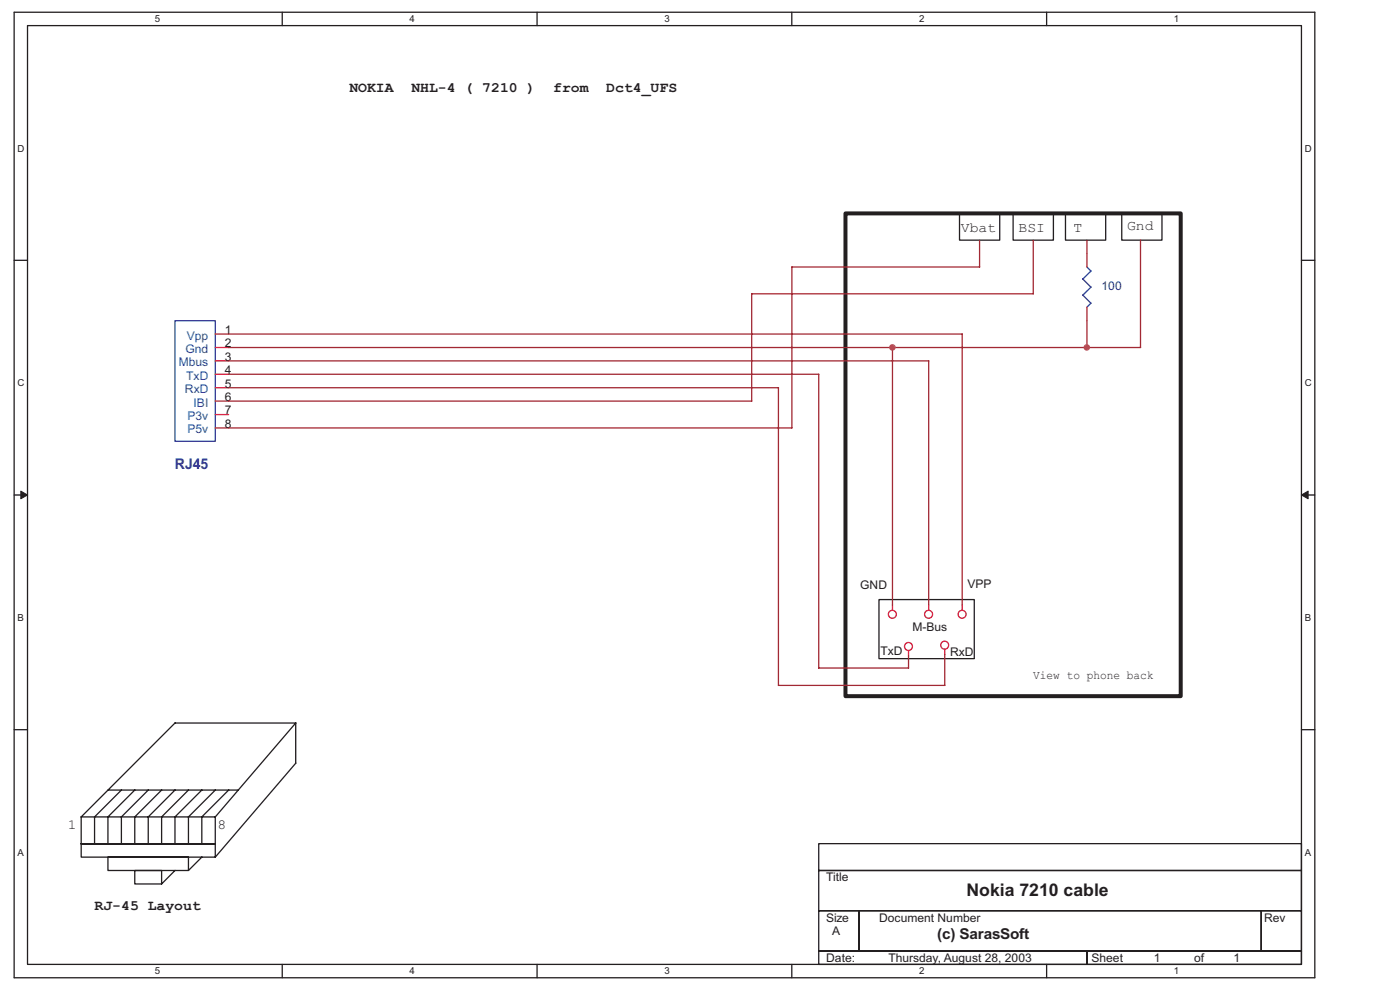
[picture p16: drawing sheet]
<svg xmlns="http://www.w3.org/2000/svg" width="297mm" height="210mm" viewBox="0 0 297 210" stroke-linecap="round" stroke-linejoin="round" font-family="sans-serif">
<defs><g id="words">
<text font-size="3.7" fill="#231f20" x="205" y="190.1">Nokia 7210 cable</text>
<text font-size="3.2" fill="#231f20" x="198.8" y="199.2">(c) SarasSoft</text>
<text font-size="3.1" fill="#2e3090" x="37.1" y="99.4">RJ45</text>
<g font-size="3" fill="#231f20">
<text x="74.1" y="19.4">NOKIA</text>
<text x="87.3" y="19.4">NHL-4 ( 7210 )</text>
<text x="117.4" y="19.4">from</text>
<text x="128.6" y="19.4">Dct4_UFS</text>
<text x="203.8" y="49.2">Vbat</text>
<text x="216.1" y="49.2">BSI</text>
<text x="227.7" y="49.2">T</text>
<text x="239.1" y="48.9">Gnd</text>
<text x="14.4" y="175.8">1</text>
<text x="46.1" y="175.8">8</text>
<text x="20.1" y="193">RJ-45 Layout</text>
</g>
<text font-size="2.6" fill="#231f20" x="219.2" y="144">View to phone back</text>
<text font-size="2.5" fill="#2e3090" x="233.7" y="61.5">100</text>
<g font-size="2.5" fill="#231f20">
<text x="47.7" y="70.8">1</text>
<text x="47.7" y="73.7">2</text>
<text x="47.7" y="76.5">3</text>
<text x="47.7" y="79.4">4</text>
<text x="47.7" y="82.2">5</text>
<text x="47.7" y="85.1">6</text>
<text x="47.7" y="87.9">7</text>
<text x="47.7" y="90.8">8</text>
<text x="182.5" y="124.9">GND</text>
<text x="205.2" y="124.7">VPP</text>
<text x="193.6" y="133.8">M-Bus</text>
<text x="186.8" y="138.9">TxD</text>
<text x="201.6" y="139.2">RxD</text>
<text x="175.3" y="187">Title</text>
<text x="175.3" y="195.5">Size</text>
<text x="186.5" y="195.5">Document Number</text>
<text x="268.2" y="195.5">Rev</text>
<text x="176.5" y="198.3">A</text>
<text x="175.3" y="204">Date:</text>
<text x="188.5" y="204">Thursday, August 28, 2003</text>
<text x="231.6" y="204">Sheet</text>
<text x="244.8" y="204">1</text>
<text x="253.3" y="204">of</text>
<text x="261.7" y="204">1</text>
</g>
<g font-size="2.5" fill="#14589f">
<text x="37.9" y="77.7">Mbus</text>
<text x="39.4" y="74.9">Gnd</text>
<text x="39.6" y="72">Vpp</text>
<text x="39.2" y="83.4">RxD</text>
<text x="39.5" y="80.6">TxD</text>
<text x="39.8" y="89.1">P3v</text>
<text x="41.1" y="86.2">IBI</text>
<text x="39.8" y="91.9">P5v</text>
</g>
<g font-size="2" fill="#231f20">
<text x="32.8" y="4.7">5</text>
<text x="86.9" y="4.7">4</text>
<text x="140.9" y="4.7">3</text>
<text x="195" y="4.7">2</text>
<text x="249" y="4.7">1</text>
<text x="3.7" y="32.2">D</text>
<text x="276.8" y="32.2">D</text>
<text x="3.7" y="82">C</text>
<text x="276.8" y="82">C</text>
<text x="3.7" y="131.7">B</text>
<text x="276.8" y="131.7">B</text>
<text x="3.7" y="181.5">A</text>
<text x="276.8" y="181.5">A</text>
<text x="32.8" y="206.7">5</text>
<text x="86.9" y="206.7">4</text>
<text x="140.9" y="206.7">3</text>
<text x="195" y="206.7">2</text>
<text x="249" y="206.7">1</text>
</g>
</g></defs>
<path d="M3 2.6h275.9v204.8h-275.9zM5.8 5.4h270.3v199.2h-270.3z" fill="none" stroke="#231f20" stroke-width=".28"/>
<g fill="#fff">
<path d="M32.8 2.9h1.2v2.3h-1.2z"/>
<path d="M32.8 204.8h1.2v2.3h-1.2z"/>
</g>
<path d="M59.9 2.6v2.8M59.9 204.6v2.8" fill="none" stroke="#231f20" stroke-width=".28"/>
<g fill="#fff">
<path d="M86.9 2.9h1.1v2.3h-1.1z"/>
<path d="M86.9 204.8h1.1v2.3h-1.1z"/>
</g>
<path d="M113.9 2.6v2.8M113.9 204.6v2.8" fill="none" stroke="#231f20" stroke-width=".28"/>
<g fill="#fff">
<path d="M140.9 2.9h1.2v2.3h-1.2z"/>
<path d="M140.9 204.8h1.2v2.3h-1.2z"/>
</g>
<path d="M168 2.6v2.8M168 204.6v2.8" fill="none" stroke="#231f20" stroke-width=".28"/>
<g fill="#fff">
<path d="M195 2.9h1.1v2.3h-1.1z"/>
<path d="M195 204.8h1.1v2.3h-1.1z"/>
</g>
<path d="M222 2.6v2.8M222 204.6v2.8" fill="none" stroke="#231f20" stroke-width=".28"/>
<g fill="#fff">
<path d="M249 2.9h1.2v2.3h-1.2z"/>
<path d="M249 204.8h1.2v2.3h-1.2z"/>
<path d="M3.7 30.3h1.5v2.3h-1.5z"/>
<path d="M276.8 30.3h1.5v2.3h-1.5z"/>
<path d="M3.7 80.1h1.5v2.3h-1.5z"/>
<path d="M276.8 80.1h1.5v2.3h-1.5z"/>
</g>
<path d="M3 55.2h2.8M276.1 55.2h2.8" fill="none" stroke="#231f20" stroke-width=".28"/>
<g fill="#fff">
<path d="M3.7 129.9h1.4v2.3h-1.4z"/>
<path d="M276.8 129.9h1.4v2.3h-1.4z"/>
</g>
<path d="M3 105h2.8M276.1 105h2.8" fill="none" stroke="#231f20" stroke-width=".28"/>
<g fill="#231f20" stroke="#231f20" stroke-width=".21">
<path d="M4.4 104.2l1.4 .8-1.4 .8z" fill-rule="evenodd"/>
<path d="M276.1 105l1.4-.8v1.6z" fill-rule="evenodd"/>
</g>
<g fill="#fff">
<path d="M3.7 179.7h1.4v2.3h-1.4z"/>
<path d="M276.8 179.7h1.4v2.3h-1.4z"/>
</g>
<g fill="none" stroke="#231f20" stroke-width=".28">
<path d="M203.6 45.3h8.5v5.6h-8.5zM214.9 45.3h8.6v5.6h-8.6zM226 45.3h8.6v5.6h-8.6zM238 45.3h8.5v5.6h-8.5zM186.5 127.2h20.2v12.5h-20.2zM3 154.8h2.8M37.1 153.4h25.6v8.5M37.1 153.3l-19.9 20M62.8 153.3l-17.1 20v5.7M276.1 154.8h2.8M17.2 179h28.5M17.2 179h28.5h-28.5h28.5v2.8h-28.5z"/>
<path d="M17.2 173.3v5.7M17.2 173.3h28.5M22.9 167.6h27.6M25.8 167.6l-5.7 5.7v5.7M28.6 167.6l-5.7 5.7v5.7M31.5 167.6l-5.7 5.7v5.7M34.3 167.6l-5.7 5.7v5.7M37.1 167.6l-5.7 5.7v5.7M40 167.6l-5.7 5.7v5.7M42.8 167.6l-5.7 5.7v5.7M45.7 167.6l-5.7 5.7v5.7M48.5 167.6l-5.7 5.7v5.7"/>
<path d="M62.8 161.9l-17.1 19.9M173.7 179h102.4v5.7h-102.4zM22.9 181.8h17.1v2.9h-17.1zM28.6 184.7h5.7v2.8h-5.7zM37.1 184.6l-2.8 2.9M42.8 181.8l-2.8 2.9M173.7 184.7h102.4v8.5h-102.4zM173.7 193.2h8.5v8.5h-8.5zM182.2 193.2h85.4v8.5h-85.4zM267.6 193.2h8.5v8.5h-8.5zM173.7 201.7h56.9v2.9h-56.9zM230.6 201.7h45.5v2.9h-45.5z"/>
</g>
<path d="M179.4 45.3h71.1v102.4h-71.1z" fill="none" stroke="#231f20" stroke-width=".85"/>
<g fill="none" stroke="#ee2028" stroke-width=".28">
<path d="M230.6 53.8v2.8M45.7 70.9h2.8M45.7 73.7h2.8M45.7 76.6h2.8M45.7 79.4h2.8M230.6 65.2v2.8M45.7 82.2h2.8M45.7 85.1h2.8M45.7 87.9h2.8M45.7 90.8h2.8M189.3 128.3v1.2M192.7 138v1.2"/>
<path d="M197 128.3v1.2M200.4 137.7v1.2M204.1 128.3v1.2"/>
<circle cx="189.3" cy="130.3" r=".84"/>
<circle cx="192.7" cy="137.1" r=".84"/>
<circle cx="197" cy="130.3" r=".84"/>
<circle cx="200.4" cy="136.9" r=".84"/>
<circle cx="204.1" cy="130.3" r=".84"/>
</g>
<path d="M230.6 56.6l.9 .9-1.8 1.7 1.8 1.7-1.8 1.7 1.7 1.7M37.1 68h8.6v25.6h-8.6zM231.5 64.3l-.9 .9" fill="none" stroke="#2c3695" stroke-width=".28"/>
<g fill="none" stroke="#a22934" stroke-width=".28">
<path d="M168 56.6v34.2h-119.5M168 56.6h39.8M207.8 50.9v5.8M219.2 50.9v11.4h-59.7v22.8h-111M230.6 50.9v2.9M242 50.9v22.8h-193.5M48.5 70.9h155.6v57.4M48.5 76.6h148.5v51.7M48.5 79.4h125.2v62.3h19.1M189.3 73.7v54.6M230.6 68v5.7M48.5 82.2h116.7l-.1 63.2"/>
<path d="M192.7 139.1v2.6M200.4 138.8v6.6h-35.3"/>
</g>
<g fill="#b6218b" stroke="#b6218b" stroke-width=".28">
<circle cx="230.6" cy="73.7" r=".55"/>
<circle cx="189.3" cy="73.7" r=".56"/>
</g>
<use href="#words"/>
</svg>
